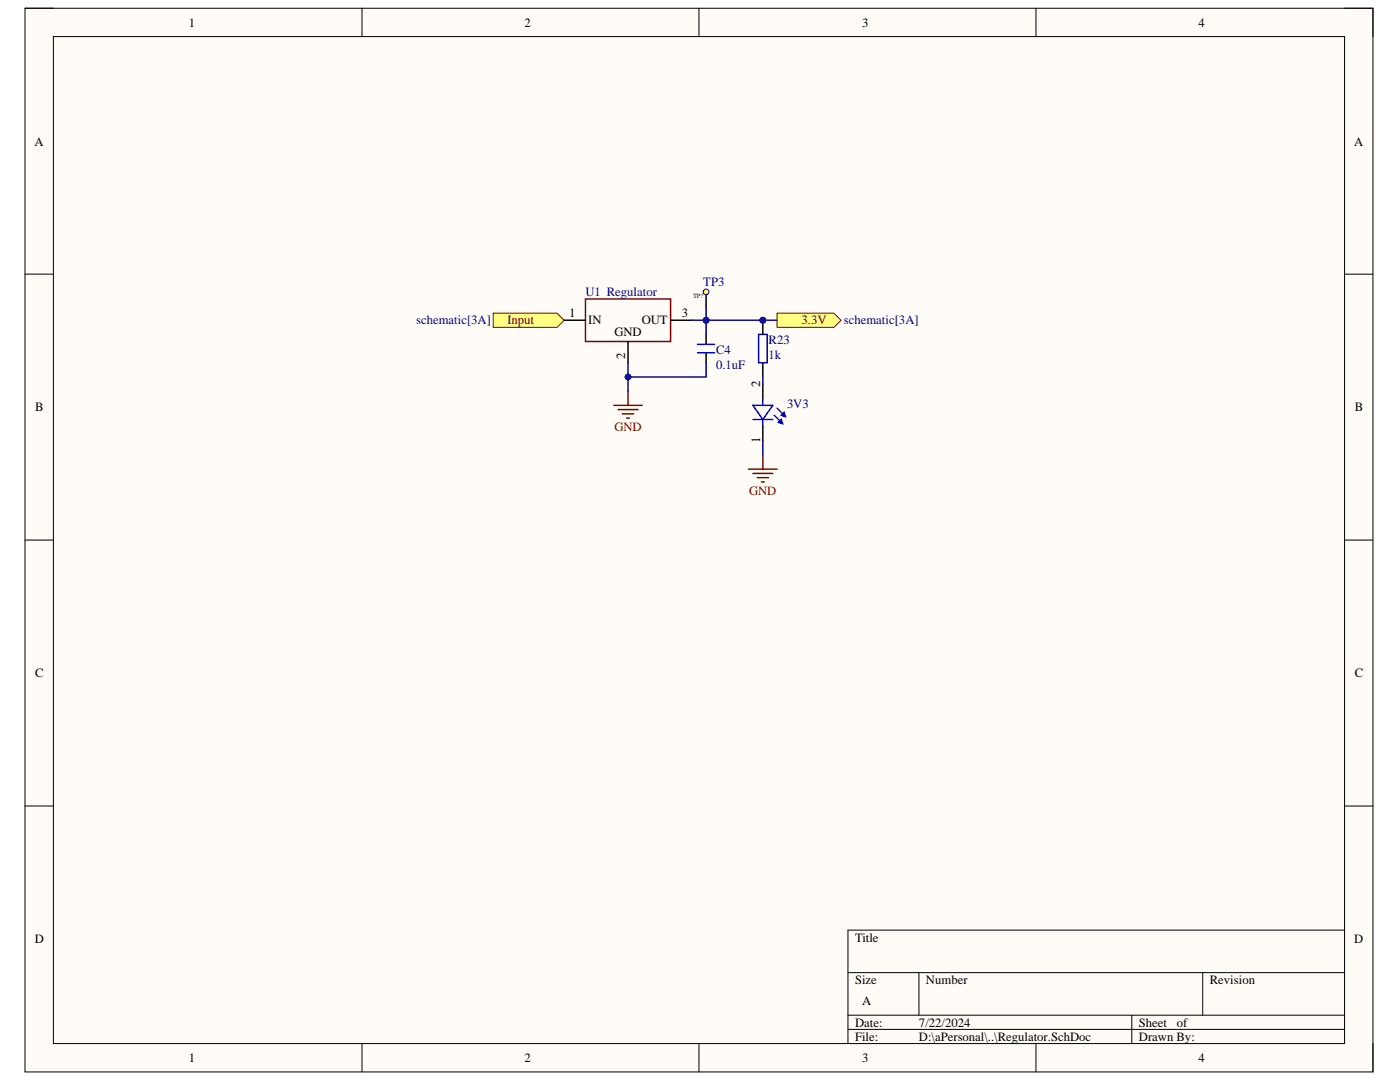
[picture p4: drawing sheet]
<svg xmlns="http://www.w3.org/2000/svg" width="279mm" height="216mm" viewBox="0 0 279 216" stroke-linecap="round" stroke-linejoin="round" font-family="sans-serif">
<defs><g id="words">
<g font-size="2.5">
<text x="37.7" y="5.3">1</text>
<text x="104.7" y="5.3">2</text>
<text x="172.1" y="5.3">3</text>
<text x="239.2" y="5.3">4</text>
<text x="6.9" y="29">A</text>
<text x="270.2" y="29">A</text>
<text x="113.6" y="63.3">1</text>
<text x="117.4" y="64.7">IN</text>
<text x="128.1" y="64.7">OUT</text>
<text x="136.1" y="63.3">3</text>
<text x="122.6" y="67">GND</text>
<text x="124.8" y="71.6" transform="rotate(-90 124.8 71.6)">2</text>
<text x="151.7" y="77.2" transform="rotate(-90 151.7 77.2)">2</text>
<text x="7" y="82.1">B</text>
<text x="270.4" y="82.1">B</text>
<text x="151.7" y="88.4" transform="rotate(-90 151.7 88.4)">1</text>
<text x="7" y="135.1">C</text>
<text x="270.4" y="135.1">C</text>
<text x="6.9" y="188.2">D</text>
<text x="170.6" y="187.9">Title</text>
<text x="270.3" y="188.2">D</text>
<text x="170.6" y="196.4">Size</text>
<text x="184.8" y="196.4">Number</text>
<text x="241.5" y="196.4">Revision</text>
<text x="172.1" y="200.6">A</text>
<text x="170.6" y="204.9">Date:</text>
<text x="170.6" y="207.7">File:</text>
<text x="183.4" y="204.9">7/22/2024</text>
<text x="183.4" y="207.7">D:\aPersonal\..\Regulator.SchDoc</text>
<text x="227.3" y="204.9">Sheet</text>
<text x="227.3" y="207.7">Drawn By:</text>
<text x="234.8" y="204.9">of</text>
<text x="37.7" y="211.9">1</text>
<text x="104.7" y="211.9">2</text>
<text x="172.1" y="211.9">3</text>
<text x="239.2" y="211.9">4</text>
</g>
<g font-size="2.5" fill="#000080">
<text x="116.9" y="59.1">U1 Regulator</text>
<text x="140.4" y="57.1">TP3</text>
<text x="83" y="64.7">schematic[3A]</text>
<text x="168.4" y="64.7">schematic[3A]</text>
<text x="142.9" y="70.7">C4</text>
<text x="153.4" y="68.7">R23</text>
<text x="153.4" y="71.5">1k</text>
<text x="142.9" y="73.5">0.1uF</text>
<text x="157.1" y="81.5">3V3</text>
</g>
<g font-size="2.5" fill="#800000">
<text x="101.3" y="64.7">Input</text>
<text x="160" y="64.7">3.3V</text>
<text x="122.6" y="86">GND</text>
<text x="149.5" y="98.7">GND</text>
</g>
<text font-size="1.3" x="138.3" y="59.4">TP?</text>
</g></defs>
<path d="M5 1.6h269v212.3h-269z" fill-rule="evenodd" fill="#fffcf8"/>
<path d="M5 1.6h269v212.3h-269z" fill="none" stroke="#000" stroke-width=".2"/>
<path d="M10.7 7.3h257.6v200.9h-257.6z" fill-rule="evenodd" fill="#fffcf8"/>
<g fill="none" stroke="#000" stroke-width=".2">
<path d="M5 1.6h5.7M10.7 7.3h257.6v200.9h-257.6zM72.2 1.6v5.7M139.5 1.6v5.7M206.8 1.6v5.7M268.3 1.6h5.7v5.7M5 54.7h5.7M268.3 54.7h5.7M5 107.8h5.7M268.3 107.8h5.7M5 160.8h5.7M268.3 160.8h5.7"/>
<path d="M169.2 194.1h99.1M183.4 194.1v8.5M240 194.1v8.5M268.3 185.6h-99.1v22.6M72.2 208.2v5.7M139.5 208.2v5.7M169.2 202.6h99.1M169.2 205.4h99.1M206.8 208.2v5.7M225.9 202.6v5.6M274 208.2v5.7"/>
</g>
<path d="M125.3 78.1v2.8M122.5 80.9h5.7M123.4 81.7h3.9M124.2 82.6h2.3M125.1 83.4h.5" fill="none" stroke="#800000" stroke-width=".3"/>
<path d="M139.2 70.4h3.4M139.2 68.7h3.4" fill="none" stroke="#00f" stroke-width=".3"/>
<path d="M140.9 66.7v2M140.9 70.4v2" fill="none" stroke="#000" stroke-width=".3"/>
<path d="M98.4 62.5h12.8l1.4 1.4-1.4 1.4h-12.8z" fill-rule="evenodd" fill="#ffff80"/>
<path d="M98.4 62.5h12.8l1.4 1.4-1.4 1.4h-12.8z" fill="none" stroke="#800000" stroke-width=".2"/>
<path d="M155.1 62.5h11.3l1.4 1.4-1.4 1.4h-11.3z" fill-rule="evenodd" fill="#ffff80"/>
<path d="M155.1 62.5h11.3l1.4 1.4-1.4 1.4h-11.3z" fill="none" stroke="#800000" stroke-width=".2"/>
<path d="M140.9 58.2v2.9" fill="none" stroke="#000" stroke-width=".3"/>
<circle cx="140.9" cy="58.2" r=".57" fill="#ff0"/>
<circle cx="140.9" cy="58.2" r=".57" fill="none" stroke="#00f" stroke-width=".2"/>
<path d="M116.8 59.7h17v8.4h-17z" fill="none" stroke="#800000" stroke-width=".3"/>
<path d="M112.6 63.9h4.2M125.3 68.1v4.3M133.8 63.9h4.3" fill="none" stroke="#000" stroke-width=".3"/>
<path d="M138.1 63.9h17" fill="none" stroke="#000080" stroke-width=".3"/>
<circle cx="140.9" cy="63.9" r=".57" fill="#000080"/>
<circle cx="140.9" cy="63.9" r=".57" fill="none" stroke="#000080" stroke-width=".2"/>
<circle cx="152.2" cy="63.9" r=".57" fill="#000080"/>
<circle cx="152.2" cy="63.9" r=".57" fill="none" stroke="#000080" stroke-width=".2"/>
<path d="M140.9 63.9v2.8" fill="none" stroke="#000080" stroke-width=".3"/>
<circle cx="140.9" cy="63.9" r=".57" fill="#000080"/>
<circle cx="140.9" cy="63.9" r=".57" fill="none" stroke="#000080" stroke-width=".2"/>
<path d="M140.9 61.1v2.8" fill="none" stroke="#000080" stroke-width=".3"/>
<circle cx="140.9" cy="63.9" r=".57" fill="#000080"/>
<circle cx="140.9" cy="63.9" r=".57" fill="none" stroke="#000080" stroke-width=".2"/>
<path d="M140.9 72.4v2.8h-15.6" fill="none" stroke="#000080" stroke-width=".3"/>
<circle cx="125.3" cy="75.2" r=".57" fill="#000080"/>
<circle cx="125.3" cy="75.2" r=".57" fill="none" stroke="#000080" stroke-width=".2"/>
<path d="M125.3 72.4v5.7" fill="none" stroke="#000080" stroke-width=".3"/>
<circle cx="125.3" cy="75.2" r=".57" fill="#000080"/>
<circle cx="125.3" cy="75.2" r=".57" fill="none" stroke="#000080" stroke-width=".2"/>
<path d="M149.4 93.6h5.7M150.3 94.5h3.9M151.1 95.3h2.3M152 96.2h.5M152.2 90.8v2.8" fill="none" stroke="#800000" stroke-width=".3"/>
<path d="M152.2 88v2.8" fill="none" stroke="#000080" stroke-width=".3"/>
<path d="M152.2 79.5v1.4M150.3 80.9h3.9l-2 2.8zM150.3 83.7h3.9M152.2 83.7v1.4M155.1 81.4l1.1 1.2" fill="none" stroke="#00f" stroke-width=".3"/>
<path d="M152.2 76.6v2.9M152.2 85.1v2.9" fill="none" stroke="#000" stroke-width=".3"/>
<path d="M156.5 82.3l.3 .8-.9-.2z" fill="#00f"/>
<path d="M154.5 82.9l1.1 1.1M156.5 82.3l.3 .8-.9-.2z" fill="none" stroke="#00f" stroke-width=".3"/>
<path d="M155.9 83.7l.3 .9-.8-.3z" fill="#00f"/>
<path d="M155.9 83.7l.3 .9-.8-.3z" fill="none" stroke="#00f" stroke-width=".3"/>
<circle cx="152.2" cy="63.9" r=".57" fill="#000080"/>
<circle cx="152.2" cy="63.9" r=".57" fill="none" stroke="#000080" stroke-width=".2"/>
<path d="M151.4 66.7h1.7v5.7h-1.7z" fill="none" stroke="#00f" stroke-width=".3"/>
<path d="M152.2 63.9v2.8" fill="none" stroke="#000" stroke-width=".3"/>
<circle cx="152.2" cy="63.9" r=".57" fill="#000080"/>
<circle cx="152.2" cy="63.9" r=".57" fill="none" stroke="#000080" stroke-width=".2"/>
<path d="M152.2 72.4v2.8" fill="none" stroke="#000" stroke-width=".3"/>
<path d="M152.2 75.2v1.4" fill="none" stroke="#000080" stroke-width=".3"/>
<use href="#words"/>
</svg>
